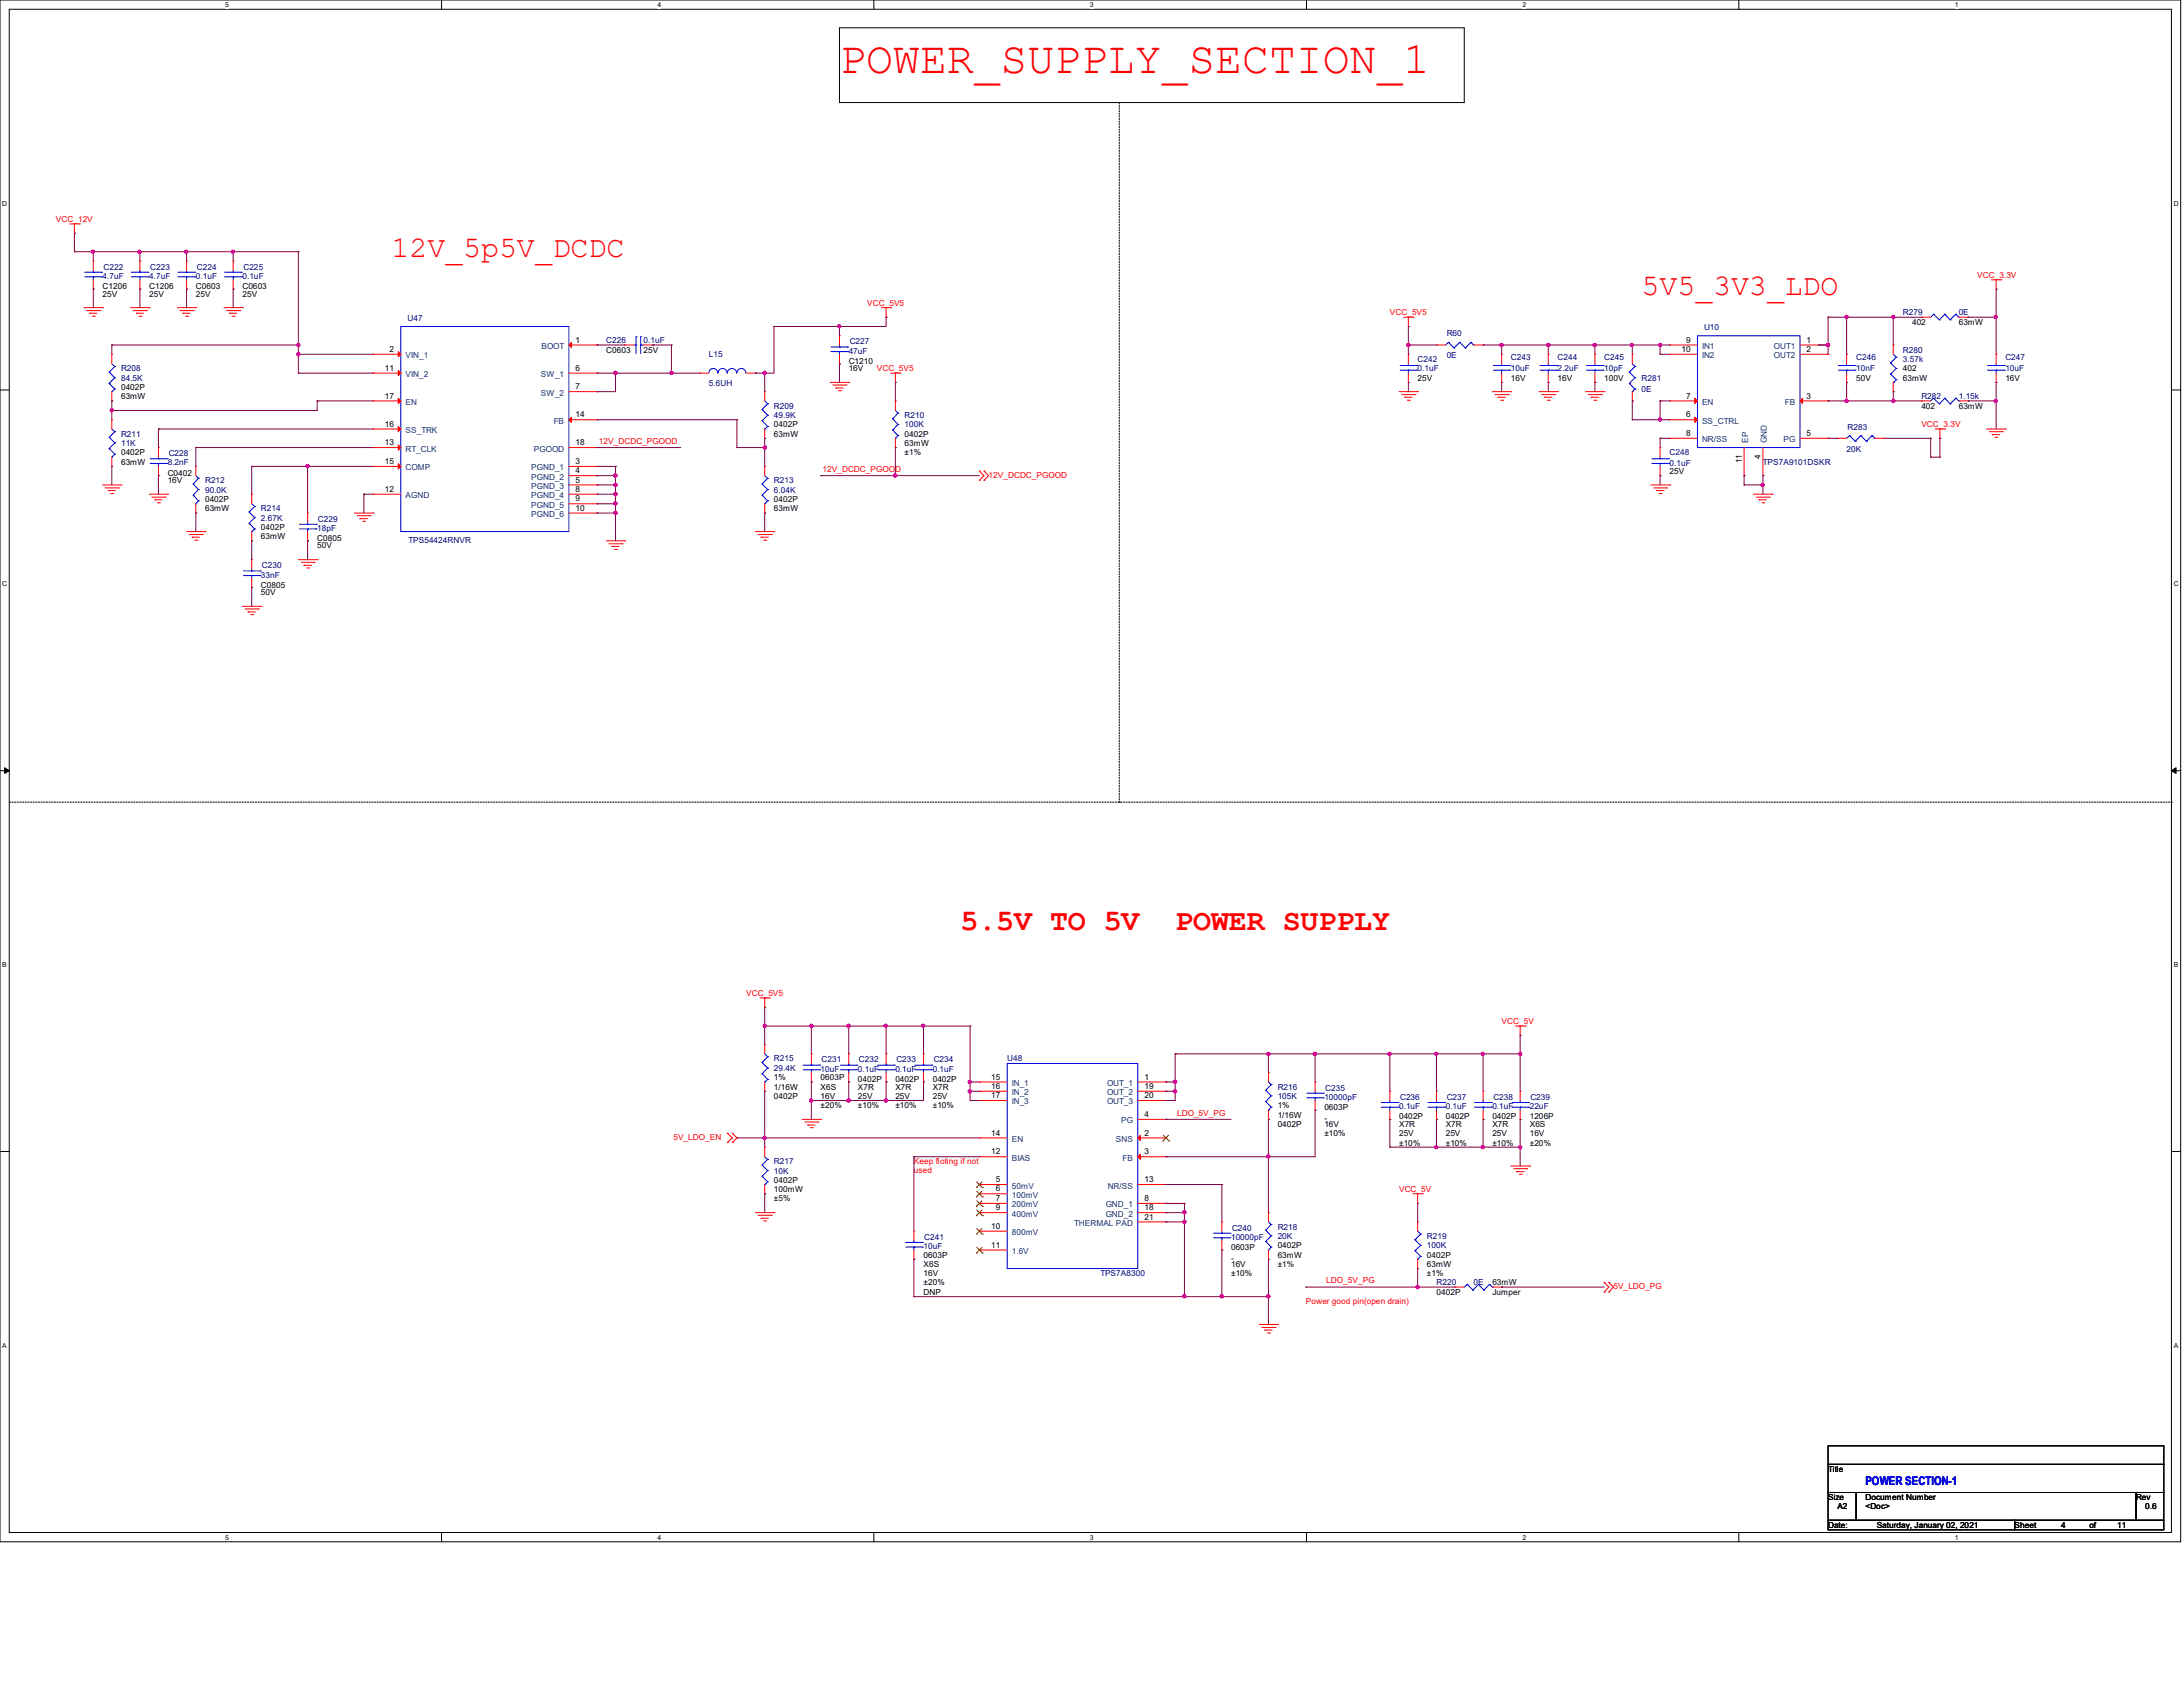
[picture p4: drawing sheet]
<svg xmlns="http://www.w3.org/2000/svg" width="279mm" height="216mm" viewBox="0 0 279 216" stroke-linecap="round" stroke-linejoin="round" font-family="sans-serif">
<defs><g id="words">
<text font-size="5.7" fill="#f00" x="107.4" y="9.4">POWER_SUPPLY_SECTION_1</text>
<g font-size="3.8" fill="#f00">
<text x="50.1" y="32.9">12V_5p5V_DCDC</text>
<text x="210.1" y="37.7">5V5_3V3_LDO</text>
<text x="122.9" y="119">5.5V TO 5V</text>
<text x="150.4" y="119">POWER SUPPLY</text>
</g>
<text font-size="1.5" fill="#00f" x="238.8" y="190">POWER SECTION-1</text>
<g font-size="1.1" fill="#f00">
<text x="7.2" y="28.4">VCC_12V</text>
<text x="253.1" y="35.6">VCC_3.3V</text>
<text x="111" y="39.2">VCC_5V5</text>
<text x="177.9" y="40.3">VCC_5V5</text>
<text x="112.2" y="47.5">VCC_5V5</text>
<text x="76.7" y="56.8">12V_DCDC_PGOOD</text>
<text x="245.9" y="54.7">VCC_3.3V</text>
<text x="105.3" y="60.4">12V_DCDC_PGOOD</text>
<text x="126.5" y="61.1">12V_DCDC_PGOOD</text>
<text x="95.5" y="127.5">VCC_5V5</text>
<text x="192.2" y="131.1">VCC_5V</text>
<text x="150.7" y="142.8">LDO_5V_PG</text>
<text x="86.2" y="145.9">5V_LDO_EN</text>
<text x="117" y="149">Keep floting if not</text>
<text x="117" y="150.1">used</text>
<text x="179.1" y="152.6">VCC_5V</text>
<text x="167.1" y="166.9">Power good pin(open drain)</text>
<text x="169.8" y="164.3">LDO_5V_PG</text>
<text x="206.5" y="165">5V_LDO_PG</text>
</g>
<g font-size="1.1" fill="#000080">
<text x="13.1" y="35.7">4.7uF</text>
<text x="13.3" y="34.5">C222</text>
<text x="19.1" y="35.7">4.7uF</text>
<text x="19.2" y="34.5">C223</text>
<text x="25.1" y="35.7">0.1uF</text>
<text x="25.2" y="34.5">C224</text>
<text x="31" y="35.7">0.1uF</text>
<text x="31.2" y="34.5">C225</text>
<text x="52.2" y="41.1">U47</text>
<text x="243.5" y="40.3">R279</text>
<text x="250.7" y="40.3">0E</text>
<text x="15.5" y="47.5">R208</text>
<text x="77.6" y="43.9">C226</text>
<text x="82.4" y="43.9">0.1uF</text>
<text x="90.7" y="45.7">L15</text>
<text x="108.6" y="45.3">47uF</text>
<text x="108.8" y="44.1">C227</text>
<text x="181.4" y="46.3">C242</text>
<text x="181.4" y="47.5">0.1uF</text>
<text x="185.2" y="43">R60</text>
<text x="185.2" y="45.8">0E</text>
<text x="193.4" y="46.1">C243</text>
<text x="193.4" y="47.5">10uF</text>
<text x="199.3" y="46.1">C244</text>
<text x="199.3" y="47.5">2.2uF</text>
<text x="205.3" y="46.1">C245</text>
<text x="205.3" y="47.5">10pF</text>
<text x="218.1" y="42.3">U10</text>
<text x="237.6" y="46.1">C246</text>
<text x="237.6" y="47.5">10nF</text>
<text x="243.5" y="45.1">R280</text>
<text x="243.5" y="46.3">3.57k</text>
<text x="256.7" y="46.1">C247</text>
<text x="256.7" y="47.5">10uF</text>
<text x="15.5" y="48.7">84.5K</text>
<text x="90.7" y="49.4">5.6UH</text>
<text x="99.1" y="52.3">R209</text>
<text x="99.1" y="53.5">49.9K</text>
<text x="115.8" y="53.5">R210</text>
<text x="210.1" y="48.7">R281</text>
<text x="210.1" y="50.2">0E</text>
<text x="245.9" y="51.1">R282</text>
<text x="250.7" y="51.1">1.15k</text>
<text x="15.5" y="55.9">R211</text>
<text x="15.5" y="57.1">11K</text>
<text x="21.5" y="59.6">8.2nF</text>
<text x="21.6" y="58.4">C228</text>
<text x="115.8" y="54.7">100K</text>
<text x="213.7" y="58.3">C248</text>
<text x="213.7" y="59.7">0.1uF</text>
<text x="225.6" y="59.5">TPS7A9101DSKR</text>
<text x="236.3" y="57.8">20K</text>
<text x="236.5" y="55">R283</text>
<text x="26.2" y="61.8">R212</text>
<text x="26.2" y="63">90.0K</text>
<text x="33.4" y="65.4">R214</text>
<text x="99.1" y="61.8">R213</text>
<text x="99.1" y="63">6.04K</text>
<text x="33.4" y="66.6">2.67K</text>
<text x="40.6" y="67.9">18pF</text>
<text x="40.7" y="66.8">C229</text>
<text x="52.3" y="69.5">TPS54424RNVR</text>
<text x="33.4" y="73.9">33nF</text>
<text x="33.5" y="72.7">C230</text>
<text x="99.1" y="135.8">R215</text>
<text x="99.1" y="137.1">29.4K</text>
<text x="105" y="137.2">10uF</text>
<text x="105.2" y="136">C231</text>
<text x="109.8" y="137.2">0.1uF</text>
<text x="109.9" y="136">C232</text>
<text x="114.6" y="137.2">0.1uF</text>
<text x="114.7" y="136">C233</text>
<text x="119.4" y="137.2">0.1uF</text>
<text x="119.5" y="136">C234</text>
<text x="128.9" y="135.8">U48</text>
<text x="163.5" y="139.4">R216</text>
<text x="163.5" y="140.6">105K</text>
<text x="169.5" y="140.8">10000pF</text>
<text x="169.6" y="139.6">C235</text>
<text x="179.1" y="141.9">0.1uF</text>
<text x="179.2" y="140.8">C236</text>
<text x="185" y="141.9">0.1uF</text>
<text x="185.2" y="140.8">C237</text>
<text x="191" y="141.9">0.1uF</text>
<text x="191.1" y="140.8">C238</text>
<text x="195.8" y="141.9">22uF</text>
<text x="195.9" y="140.8">C239</text>
<text x="99.1" y="149">R217</text>
<text x="99.1" y="150.2">10K</text>
<text x="118.2" y="159.9">10uF</text>
<text x="118.3" y="158.7">C241</text>
<text x="157.6" y="158.7">10000pF</text>
<text x="157.7" y="157.5">C240</text>
<text x="163.5" y="157.4">R218</text>
<text x="163.5" y="158.5">20K</text>
<text x="182.6" y="158.5">R219</text>
<text x="182.6" y="159.7">100K</text>
<text x="140.8" y="163.3">TPS7A8300</text>
<text x="183.9" y="164.5">R220</text>
<text x="188.6" y="164.5">0E</text>
</g>
<g font-size="1.1">
<text x="13.1" y="37">C1206</text>
<text x="13.1" y="38">25V</text>
<text x="19.1" y="37">C1206</text>
<text x="19.1" y="38">25V</text>
<text x="25.1" y="37">C0603</text>
<text x="25.1" y="38">25V</text>
<text x="31" y="37">C0603</text>
<text x="31" y="38">25V</text>
<text x="244.7" y="41.6">402</text>
<text x="250.7" y="41.6">63mW</text>
<text x="49.3" y="47.5">11</text>
<text x="49.9" y="45">2</text>
<text x="73.7" y="43.9">1</text>
<text x="73.7" y="47.5">6</text>
<text x="77.6" y="45.1">C0603</text>
<text x="82.4" y="45.1">25V</text>
<text x="108.6" y="46.6">C1210</text>
<text x="108.6" y="47.5">16V</text>
<text x="215.2" y="45">10</text>
<text x="215.8" y="43.9">9</text>
<text x="231.2" y="43.9">1</text>
<text x="231.2" y="45">2</text>
<text x="243.5" y="47.5">402</text>
<text x="15.5" y="49.9">0402P</text>
<text x="15.5" y="51.1">63mW</text>
<text x="49.3" y="51">17</text>
<text x="73.7" y="49.8">7</text>
<text x="73.7" y="53.4">14</text>
<text x="181.4" y="48.7">25V</text>
<text x="193.4" y="48.7">16V</text>
<text x="199.3" y="48.7">16V</text>
<text x="205.3" y="48.7">100V</text>
<text x="215.8" y="53.4">6</text>
<text x="215.8" y="51">7</text>
<text x="231.2" y="51">3</text>
<text x="237.6" y="48.7">50V</text>
<text x="243.5" y="48.7">63mW</text>
<text x="245.9" y="52.3">402</text>
<text x="250.7" y="52.3">63mW</text>
<text x="256.7" y="48.7">16V</text>
<text x="15.5" y="58.3">0402P</text>
<text x="15.5" y="59.5">63mW</text>
<text x="49.3" y="54.6">16</text>
<text x="49.3" y="57">13</text>
<text x="49.3" y="59.4">15</text>
<text x="73.7" y="57">18</text>
<text x="73.7" y="59.4">3</text>
<text x="99.1" y="54.7">0402P</text>
<text x="99.1" y="55.9">63mW</text>
<text x="115.8" y="58.3">±1%</text>
<text x="115.8" y="57.1">63mW</text>
<text x="115.8" y="55.9">0402P</text>
<text x="215.8" y="55.8">8</text>
<text x="222.9" y="59.3" transform="rotate(-90 222.9 59.3)">11</text>
<text x="225.3" y="58.7" transform="rotate(-90 225.3 58.7)">4</text>
<text x="231.2" y="55.8">5</text>
<text x="21.5" y="60.9">C0402</text>
<text x="21.5" y="61.8">16V</text>
<text x="26.2" y="64.2">0402P</text>
<text x="26.2" y="65.4">63mW</text>
<text x="49.3" y="62.9">12</text>
<text x="73.7" y="60.6">4</text>
<text x="73.7" y="61.8">5</text>
<text x="73.7" y="62.9">8</text>
<text x="73.7" y="64.2">9</text>
<text x="73.7" y="65.4">10</text>
<text x="99.1" y="64.2">0402P</text>
<text x="99.1" y="65.4">63mW</text>
<text x="213.7" y="60.7">25V</text>
<text x="33.4" y="67.8">0402P</text>
<text x="33.4" y="69">63mW</text>
<text x="40.6" y="69.3">C0805</text>
<text x="40.6" y="70.2">50V</text>
<text x="33.4" y="75.2">C0805</text>
<text x="33.4" y="76.2">50V</text>
<text x="99.1" y="138.3">1%</text>
<text x="99.1" y="139.4">1/16W</text>
<text x="99.1" y="140.6">0402P</text>
<text x="105" y="141.8">±20%</text>
<text x="105" y="138.3">0603P</text>
<text x="105" y="140.6">16V</text>
<text x="105" y="139.4">X6S</text>
<text x="109.8" y="138.5">0402P</text>
<text x="109.8" y="140.6">25V</text>
<text x="109.8" y="139.4">X7R</text>
<text x="109.8" y="141.8">±10%</text>
<text x="114.6" y="138.5">0402P</text>
<text x="114.6" y="140.6">25V</text>
<text x="114.6" y="139.4">X7R</text>
<text x="114.6" y="141.8">±10%</text>
<text x="119.4" y="138.5">0402P</text>
<text x="119.4" y="140.6">25V</text>
<text x="119.4" y="139.4">X7R</text>
<text x="119.4" y="141.8">±10%</text>
<text x="126.9" y="138.2">15</text>
<text x="126.9" y="139.4">16</text>
<text x="126.9" y="140.5">17</text>
<text x="146.5" y="138.2">1</text>
<text x="146.5" y="139.4">19</text>
<text x="146.5" y="140.5">20</text>
<text x="146.5" y="143">4</text>
<text x="163.5" y="141.8">1%</text>
<text x="163.5" y="143">1/16W</text>
<text x="169.5" y="142.1">0603P</text>
<text x="169.5" y="143.5">-</text>
<text x="179.1" y="143.3">0402P</text>
<text x="185" y="143.3">0402P</text>
<text x="191" y="143.3">0402P</text>
<text x="195.8" y="143.3">1206P</text>
<text x="126.9" y="147.7">12</text>
<text x="126.9" y="145.3">14</text>
<text x="146.5" y="147.7">3</text>
<text x="146.5" y="145.3">2</text>
<text x="163.5" y="144.2">0402P</text>
<text x="169.5" y="145.4">±10%</text>
<text x="169.5" y="144.2">16V</text>
<text x="179.1" y="145.4">25V</text>
<text x="179.1" y="144.2">X7R</text>
<text x="179.1" y="146.6">±10%</text>
<text x="185" y="145.4">25V</text>
<text x="185" y="144.2">X7R</text>
<text x="185" y="146.6">±10%</text>
<text x="191" y="145.4">25V</text>
<text x="191" y="144.2">X7R</text>
<text x="191" y="146.6">±10%</text>
<text x="195.8" y="145.4">16V</text>
<text x="195.8" y="144.2">X6S</text>
<text x="195.8" y="146.6">±20%</text>
<text x="99.1" y="151.4">0402P</text>
<text x="99.1" y="152.6">100mW</text>
<text x="99.1" y="153.8">±5%</text>
<text x="127.5" y="151.3">5</text>
<text x="127.5" y="152.5">6</text>
<text x="127.5" y="153.7">7</text>
<text x="127.5" y="154.9">9</text>
<text x="146.5" y="153.7">8</text>
<text x="146.5" y="154.9">18</text>
<text x="146.5" y="151.3">13</text>
<text x="118.2" y="161">0603P</text>
<text x="126.9" y="157.3">10</text>
<text x="126.9" y="159.7">11</text>
<text x="146.5" y="156.1">21</text>
<text x="157.6" y="160">0603P</text>
<text x="157.6" y="161.4">-</text>
<text x="163.5" y="159.7">0402P</text>
<text x="163.5" y="161">63mW</text>
<text x="182.6" y="161">0402P</text>
<text x="118.2" y="164.5">±20%</text>
<text x="118.2" y="163.3">16V</text>
<text x="118.2" y="162.1">X6S</text>
<text x="118.2" y="165.7">DNP</text>
<text x="157.6" y="163.3">±10%</text>
<text x="157.6" y="162.1">16V</text>
<text x="163.5" y="162.1">±1%</text>
<text x="182.6" y="163.3">±1%</text>
<text x="182.6" y="162.1">63mW</text>
<text x="183.9" y="165.7">0402P</text>
<text x="191" y="164.5">63mW</text>
<text x="191" y="165.7">Jumper</text>
<text x="234" y="188.4">Title</text>
<text x="234" y="192">Size</text>
<text x="238.8" y="192">Document Number</text>
<text x="273.4" y="192">Rev</text>
<text x="234" y="195.5">Date:</text>
<text x="235.2" y="193.2">A2</text>
<text x="238.8" y="193.2">&lt;Doc&gt;</text>
<text x="240.2" y="195.5">Saturday, January 02, 2021</text>
<text x="257.8" y="195.5">Sheet</text>
<text x="263.8" y="195.5">4</text>
<text x="267.4" y="195.5">of</text>
<text x="271" y="195.5">11</text>
<text x="274.6" y="193.2">0.6</text>
</g>
<g font-size="1.1" fill="#004080">
<text x="51.9" y="45.8">VIN_1</text>
<text x="69.3" y="44.7">BOOT</text>
<text x="217.8" y="44.7">IN1</text>
<text x="217.8" y="45.8">IN2</text>
<text x="227" y="44.7">OUT1</text>
<text x="227" y="45.8">OUT2</text>
<text x="51.9" y="48.3">VIN_2</text>
<text x="51.9" y="51.8">EN</text>
<text x="69.2" y="48.3">SW_1</text>
<text x="69.2" y="50.6">SW_2</text>
<text x="217.8" y="51.8">EN</text>
<text x="228.4" y="51.8">FB</text>
<text x="51.9" y="55.4">SS_TRK</text>
<text x="51.9" y="57.8">RT_CLK</text>
<text x="68.3" y="57.8">PGOOD</text>
<text x="70.9" y="54.2">FB</text>
<text x="217.8" y="54.2">SS_CTRL</text>
<text x="217.8" y="56.6">NR/SS</text>
<text x="223.7" y="56.7" transform="rotate(-90 223.7 56.7)">EP</text>
<text x="226.1" y="56.7" transform="rotate(-90 226.1 56.7)">GND</text>
<text x="228.3" y="56.6">PG</text>
<text x="51.9" y="60.2">COMP</text>
<text x="51.9" y="63.8">AGND</text>
<text x="68" y="60.2">PGND_1</text>
<text x="68" y="61.4">PGND_2</text>
<text x="68" y="62.6">PGND_3</text>
<text x="68" y="63.8">PGND_4</text>
<text x="68" y="65">PGND_5</text>
<text x="68" y="66.2">PGND_6</text>
<text x="129.5" y="139">IN_1</text>
<text x="129.5" y="140.2">IN_2</text>
<text x="129.5" y="141.4">IN_3</text>
<text x="141.7" y="139">OUT_1</text>
<text x="141.7" y="140.2">OUT_2</text>
<text x="141.7" y="141.4">OUT_3</text>
<text x="143.5" y="143.8">PG</text>
<text x="129.5" y="148.5">BIAS</text>
<text x="129.5" y="146.1">EN</text>
<text x="142.8" y="146.1">SNS</text>
<text x="143.7" y="148.5">FB</text>
<text x="129.5" y="152.1">50mV</text>
<text x="129.5" y="153.3">100mV</text>
<text x="129.5" y="154.5">200mV</text>
<text x="129.5" y="155.7">400mV</text>
<text x="141.5" y="154.5">GND_1</text>
<text x="141.5" y="155.7">GND_2</text>
<text x="141.8" y="152.1">NR/SS</text>
<text x="129.5" y="158.1">800mV</text>
<text x="129.5" y="160.5">1.6V</text>
<text x="137.5" y="156.9">THERMAL PAD</text>
</g>
<g font-size=".9">
<text x="28.8" y=".9">5</text>
<text x="84.2" y=".9">4</text>
<text x="139.5" y=".9">3</text>
<text x="194.9" y=".9">2</text>
<text x="250.2" y=".9">1</text>
<text x=".3" y="26.3">D</text>
<text x="278.2" y="26.3">D</text>
<text x=".3" y="75.1">C</text>
<text x="278.2" y="75.1">C</text>
<text x=".3" y="123.8">B</text>
<text x="278.2" y="123.8">B</text>
<text x=".3" y="172.5">A</text>
<text x="278.2" y="172.5">A</text>
<text x="28.8" y="197.1">5</text>
<text x="84.2" y="197.1">4</text>
<text x="139.5" y="197.1">3</text>
<text x="194.9" y="197.1">2</text>
<text x="250.2" y="197.1">1</text>
</g>
</g></defs>
<path d="M0 0h279.1v197.3h-279.1zM1.2 1.2h276.7v194.9h-276.7z" fill="none" stroke="#000" stroke-width=".13"/>
<g fill="#fff">
<path d="M28.8 .1h.5v1h-.5z"/>
<path d="M28.8 196.3h.5v.9h-.5z"/>
</g>
<path d="M56.5 0v1.2M56.5 196.1v1.2" fill="none" stroke="#000" stroke-width=".13"/>
<g fill="#fff">
<path d="M84.2 .1h.4v1h-.4z"/>
<path d="M84.2 196.3h.4v.9h-.4z"/>
</g>
<path d="M111.8 0v1.2M111.8 196.1v1.2" fill="none" stroke="#000" stroke-width=".13"/>
<g fill="#fff">
<path d="M139.5 .1h.5v1h-.5z"/>
<path d="M139.5 196.3h.5v.9h-.5z"/>
</g>
<path d="M167.2 0v1.2M167.2 196.1v1.2" fill="none" stroke="#000" stroke-width=".13"/>
<g fill="#fff">
<path d="M194.9 .1h.4v1h-.4z"/>
<path d="M194.9 196.3h.4v.9h-.4z"/>
</g>
<path d="M222.5 0v1.2M222.5 196.1v1.2" fill="none" stroke="#000" stroke-width=".13"/>
<g fill="#fff">
<path d="M250.2 .1h.5v1h-.5z"/>
<path d="M250.2 196.3h.5v.9h-.5z"/>
<path d="M.3 25.5h.6v1h-.6z"/>
<path d="M278.2 25.5h.6v1h-.6z"/>
<path d="M.3 74.3h.6v.9h-.6z"/>
<path d="M278.2 74.3h.6v.9h-.6z"/>
</g>
<path d="M0 49.9h1.2M277.9 49.9h1.2" fill="none" stroke="#000" stroke-width=".13"/>
<g fill="#fff">
<path d="M.3 123h.5v1h-.5z"/>
<path d="M278.2 123h.6v1h-.6z"/>
</g>
<path d="M0 98.6h1.2M277.9 98.6h1.2" fill="none" stroke="#000" stroke-width=".13"/>
<path d="M.6 98.3l.6 .3-.6 .4zM277.9 98.6l.6-.3v.7z" fill="#000" stroke="#000" stroke-width=".13"/>
<g fill="#fff">
<path d="M.3 171.7h.5v1h-.5z"/>
<path d="M278.2 171.7h.6v1h-.6z"/>
</g>
<path d="M107.4 3.6h80v9.5h-80zM0 147.4h1.2M277.9 147.4h1.2M234 185h42.9v2.4h-42.9zM234 187.4h42.9v3.6h-42.9zM234 191h3.6v3.6h-3.6zM234 194.6h23.9v1.2h-23.9zM237.6 191h35.8v3.6h-35.8zM257.9 194.6h19v1.2h-19zM273.4 191h3.5v3.6h-3.5z" fill="none" stroke="#000" stroke-width=".13"/>
<path d="M143.3 13.1v89.6M1.2 102.7h276.7M143.3 102.7h.1M277.9 102.7h.1" fill="none" stroke="#000" stroke-width=".13" stroke-dasharray=".2 .2"/>
<g fill="none" stroke="#f00" stroke-width=".13">
<path d="M8.9 28.7h1.3M9.5 29.8h.1M9.5 28.7v1.1M10.2 28.7h.1M10.8 39.4h2.3M11.1 39.8h1.7M11.9 33.4h.1M11.9 37h.1M11.9 33.4v1.2M11.9 35.8v1.2M12.8 39.8h.1M13.1 39.4h.1"/>
<path d="M16.7 39.4h2.4M17.1 39.8h1.7M17.9 33.4h.1M17.9 37h.1M17.9 33.4v1.2M17.9 35.8v1.2M18.8 39.8h.1M19.1 39.4h.1M22.7 39.4h2.4M23 39.8h1.7M23.9 33.4h.1M23.9 37h.1"/>
<path d="M23.9 33.4v1.2M23.9 35.8v1.2M24.7 39.8h.1M25.1 39.4h.1M28.7 39.4h2.3M29 39.8h1.7M29.8 33.4h.1M29.8 37h.1M29.8 33.4v1.2M29.8 35.8v1.2M30.7 39.8h.1M31 39.4h.1"/>
<path d="M112.8 39.4h1.2M113.4 39.4v1.2M114 39.4h.1M254.9 35.8h1.2M255.5 37h.1M255.5 35.8v1.2M256.1 35.8h.1M11.5 40.1h.1M11.5 40.1h.9M11.8 40.5h.3M12.1 40.5h.1M14.3 53.7h.1"/>
<path d="M14.3 59.7h.1M14.3 45.3h.1M14.3 51.3h.1M14.3 45.3v1.3M14.3 50.1v1.2M14.3 53.7v1.2M14.3 58.5v1.2M17.4 40.1h.1M17.4 40.1h1M17.8 40.5h.2M18 40.5h.1M20.3 57.3h.1"/>
<path d="M20.3 57.3v1.2M20.3 59.7v1.2M23.4 40.1h.1M23.4 40.1h.9M23.7 40.5h.3M24 40.5h.1M25.1 59.7h.1M25.1 59.7v1.2M29.4 40.1h.1M29.4 40.1h.9M29.7 40.5h.3M30 40.5h.1"/>
<path d="M47.8 45.3h.1M47.8 47.8h.1M47.8 51.3h.1M47.8 54.9h.1M47.8 57.3h.1M47.8 59.7h.1M47.8 47.8h3.5M47.8 54.9h3.5M47.8 45.3h3.5M47.8 51.3h3.5M47.8 57.3h3.5M47.8 59.7h3.5"/>
<path d="M72.8 47.8h3.6M72.8 50.1h3.6M72.8 44.2h3.6M72.8 53.7h3.6M72.8 57.3h3.6M72.8 59.7h3.6M76.4 57.3h.1M76.4 44.2h.1M76.4 47.8h.1M76.4 50.1h.1M76.4 53.7h.1M76.4 59.7h.1"/>
<path d="M80 44.2h.1M80 44.2h1.2M82.4 44.2h1.2M83.6 44.2h.1M89.5 47.8h.1M89.5 47.8h1.2M95.5 47.8h1.2M96.7 47.8h.1M97.9 59.7h.1M97.9 50.1h.1M97.9 56.1h.1M97.9 50.1v1.2"/>
<path d="M97.9 54.9v1.2M97.9 59.7v1.2M106.3 48.9h2.3M106.6 49.3h1.7M107 49.7h.1M107 49.7h.9M107.3 50h.3M107.4 43h.1M107.4 46.6h.1M107.4 43v1.2M107.4 45.3v1.3M107.6 50h.1"/>
<path d="M108.3 49.3h.1M108.6 48.9h.1M113.4 40.6h.1M114 47.8h1.2M114.6 48.9h.1M114.6 51.3h.1M114.6 57.3h.1M114.6 47.8v1.1M114.6 51.3v1.2M114.6 56.1v1.2M115.2 47.8h.1M179.1 50.1h2.3"/>
<path d="M179.4 50.5h1.7M179.7 40.6h1.1M179.8 50.8h.1M179.8 50.8h.9M180.1 51.2h.3M180.3 41.8h.1M180.3 45.3h.1M180.3 48.9h.1M180.3 40.6v1.2M180.3 45.3v1.3M180.3 47.8v1.1M180.4 51.2h.1"/>
<path d="M180.8 40.6h.1M181.1 50.5h.1M181.4 50.1h.1M183.9 44.2h.1M183.9 44.2h1.1M188.6 44.2h1.2M189.8 44.2h.1M191 50.1h2.4M191.3 50.5h1.7M191.7 50.8h.1M191.7 50.8h1M192.1 51.2h.2"/>
<path d="M192.2 45.3h.1M192.2 48.9h.1M192.2 45.3v1.3M192.2 47.8v1.1M192.3 51.2h.1M193 50.5h.1M193.4 50.1h.1M197 50.1h2.3M197.3 50.5h1.7M197.7 50.8h.1M197.7 50.8h.9M198 51.2h.3"/>
<path d="M198.2 45.3h.1M198.2 48.9h.1M198.2 45.3v1.3M198.2 47.8v1.1M198.3 51.2h.1M199 50.5h.1M199.3 50.1h.1M202.9 50.1h2.4M203.3 50.5h1.7M203.7 50.8h.1M203.7 50.8h.9M204 51.2h.3"/>
<path d="M204.1 45.3h.1M204.1 48.9h.1M204.1 45.3v1.3M204.1 47.8v1.1M204.3 51.2h.1M205 50.5h.1M205.3 50.1h.1M208.9 45.3h.1M208.9 51.3h.1M208.9 45.3v1.3M208.9 50.1v1.2M212.5 57.3h.1"/>
<path d="M212.5 57.3v1.2M212.5 59.7v1.2M213.7 53.7h.1M213.7 51.3h.1M213.7 56.1h.1M213.7 44.2h.1M213.7 45.3h.1M213.7 44.2h3.6M213.7 45.3h3.6M213.7 51.3h3.6M213.7 56.1h3.6M213.7 53.7h3.6"/>
<path d="M223.2 57.3v3.6M225.6 57.3v3.6M230.4 44.2h3.6M230.4 45.3h3.6M230.4 51.3h3.6M230.4 56.1h3.6M234 44.2h.1M234 45.3h.1M234 51.3h.1M234 56.1h.1M235.2 56.1h.1M235.2 56.1h1.1"/>
<path d="M236.3 45.3h.1M236.3 48.9h.1M236.3 45.3v1.3M236.3 47.8v1.1M239.9 56.1h1.2M241.1 56.1h.1M242.3 44.2h.1M242.3 50.1h.1M242.3 44.2v1.1M242.3 48.9v1.2M245.9 40.6h.1M245.9 51.3h.1"/>
<path d="M245.9 40.6h1.2M245.9 51.3h1.2M247.7 54.9h1.2M248.3 56.1h.1M248.3 54.9v1.2M248.9 54.9h.1M250.7 40.6h1.2M250.7 51.3h1.2M251.9 40.6h.1M251.9 51.3h.1M254.3 54.9h2.4M254.6 55.2h1.7"/>
<path d="M255 55.6h.1M255 55.6h.9M255.4 56h.2M255.5 45.3h.1M255.5 48.9h.1M255.5 45.3v1.3M255.5 47.8v1.1M255.6 56h.1M256.3 55.2h.1M256.7 54.9h.1M13.1 62.1h2.4M13.5 62.4h1.7"/>
<path d="M13.8 62.8h.1M13.8 62.8h1M14.2 63.2h.2M14.4 63.2h.1M15.2 62.4h.1M15.5 62.1h.1M19.1 63.2h2.4M19.4 63.6h1.7M19.8 64h.1M19.8 64h.9M20.2 64.3h.2M20.3 60.9h.1"/>
<path d="M20.4 64.3h.1M21.1 63.6h.1M21.5 63.2h.1M23.9 68h2.3M24.2 68.4h1.7M24.6 68.7h.1M24.6 68.7h.9M24.9 69.1h.3M25.1 65.7h.1M25.1 64.5v1.2M25.2 69.1h.1M25.9 68.4h.1"/>
<path d="M26.2 68h.1M31 77.6h2.4M31.4 77.9h1.7M31.7 78.3h.1M31.7 78.3h1M32.1 78.7h.2M32.2 71.6h.1M32.2 75.2h.1M32.2 63.2h.1M32.2 69.2h.1M32.2 63.2v1.3M32.2 68v1.2"/>
<path d="M32.2 71.6v1.2M32.2 74v1.2M32.3 78.7h.1M33.1 77.9h.1M33.4 77.6h.1M38.2 71.6h2.4M38.6 72h1.6M38.9 72.3h.1M38.9 72.3h1M39.3 72.7h.2M39.4 65.7h.1M39.4 69.2h.1"/>
<path d="M39.4 65.7v1.1M39.4 68v1.2M39.5 72.7h.1M40.2 72h.1M40.6 71.6h.1M45.3 65.7h2.5M45.7 66h1.7M46.1 66.4h.1M46.1 66.4h.9M46.4 66.7h.3M46.7 66.7h.1M47.4 66h.1"/>
<path d="M47.8 65.7h.1M47.8 63.2h.1M47.8 63.2h3.5M72.8 62.1h3.6M72.8 63.2h3.6M72.8 65.7h3.6M72.8 60.9h3.6M72.8 64.5h3.6M76.4 60.9h.1M76.4 62.1h.1M76.4 63.2h.1M76.4 64.5h.1"/>
<path d="M76.4 65.7h.1M77.6 69.2h2.4M77.9 69.6h1.7M78.3 69.9h.1M78.3 69.9h.9M78.7 70.3h.2M78.9 70.3h.1M79.6 69.6h.1M80 69.2h.1M96.7 68h2.4M97 68.4h1.7M97.4 68.7h.1"/>
<path d="M97.4 68.7h.9M97.7 69.1h.3M97.9 65.7h.1M97.9 64.5v1.2M98 69.1h.1M98.7 68.4h.1M99.1 68h.1M125.3 60.3h.1M125.3 61.5h.1M125.3 60.3l.6 .6-.6 .6M125.9 60.3h.1M125.9 61.5h.1"/>
<path d="M125.9 60.3l.6 .6-.6 .6M211.3 62.1h2.4M211.7 62.4h1.6M212 62.8h.1M212 62.8h1M212.4 63.2h.2M212.5 60.9h.1M212.6 63.2h.1M213.3 62.4h.1M213.7 62.1h.1M223.2 60.9h.1M224.4 63.2h2.4"/>
<path d="M224.8 63.6h1.6M225.1 64h.1M225.1 64h1M225.5 64.3h.2M225.6 60.9h.1M225.7 64.3h.1M226.4 63.6h.1M226.8 63.2h.1M97.3 127.7h1.2M97.9 128.9h.1M97.9 133.7h.1M97.9 139.7h.1"/>
<path d="M97.9 127.7v1.2M97.9 133.7v1.2M97.9 138.5v1.2M98.5 127.7h.1M103.8 134.9h.1M103.8 138.5h.1M103.8 134.9v1.2M103.8 137.3v1.2M108.6 134.9h.1M108.6 138.5h.1M108.6 134.9v1.2M108.6 137.3v1.2"/>
<path d="M113.4 134.9h.1M113.4 138.5h.1M113.4 134.9v1.2M113.4 137.3v1.2M118.2 134.9h.1M118.2 138.5h.1M118.2 134.9v1.2M118.2 137.3v1.2M125.3 138.5h.1M125.3 139.7h.1M125.3 138.5h3.6M125.3 139.7h3.6"/>
<path d="M145.6 138.5h3.6M145.6 139.7h3.6M149.2 138.5h.1M149.2 139.7h.1M162.3 137.3h.1M162.3 137.3v1.2M168.3 138.5h.1M168.3 138.5v1.2M177.9 139.7h.1M177.9 139.7v1.1M183.9 139.7h.1M183.9 139.7v1.1"/>
<path d="M189.8 139.7h.1M189.8 139.7v1.1M194 131.3h1.2M194.6 132.5h.1M194.6 139.7h.1M194.6 131.3v1.2M194.6 139.7v1.1M195.2 131.3h.1M93.1 146.2h.1M93.1 145h.1M93.1 145l.6 .6-.6 .6M93.7 145h.1"/>
<path d="M93.7 146.2h.1M93.7 145l.6 .6-.6 .6M96.7 155.2h2.4M97 155.5h1.7M97.4 155.9h.1M97.4 155.9h.9M97.7 156.3h.3M97.9 146.8h.1M97.9 152.8h.1M97.9 146.8v1.2M97.9 151.6v1.2M98 156.3h.1"/>
<path d="M98.7 155.5h.1M99.1 155.2h.1M102.7 143.3h2.3M103 143.6h1.7M103.4 144h.1M103.4 144h.9M103.7 144.3h.3M104 144.3h.1M104.7 143.6h.1M105 143.3h.1M117 157.6h.1M117 157.6v1.1"/>
<path d="M117 160v1.2M125.3 140.8h.1M125.3 151.6h.1M125.3 152.8h.1M125.3 154h.1M125.3 155.2h.1M125.3 157.6h.1M125.3 160h.1M125.3 148h.1M125.3 145.6h.1M125.3 152.8h3.6M125.3 155.2h3.6"/>
<path d="M125.3 140.8h3.6M125.3 151.6h3.6M125.3 154h3.6M125.3 157.6h3.6M125.3 160h3.6M125.3 148h3.6M125.3 145.6h3.6M145.6 143.3h3.6M145.6 155.2h3.6M145.6 140.8h3.6M145.6 151.6h3.6M145.6 154h3.6"/>
<path d="M145.6 148h3.6M145.6 145.6h3.6M145.6 156.4h3.6M149.2 154h.1M149.2 155.2h.1M149.2 140.8h.1M149.2 143.3h.1M149.2 148h.1M149.2 145.6h.1M149.2 151.6h.1M149.2 156.4h.1M156.4 156.4h.1"/>
<path d="M156.4 160h.1M156.4 156.4v1.2M156.4 158.7v1.3M162.3 143.3h.1M162.3 155.2h.1M162.3 142.1v1.2M162.3 155.2v1.2M162.3 160v1.2M168.3 142.1h.1M168.3 140.8v1.3M177.9 143.3h.1M177.9 142.1v1.2"/>
<path d="M180.8 152.8h1.2M181.4 154h.1M181.4 156.4h.1M181.4 152.8v1.2M181.4 156.4v1.2M182 152.8h.1M183.9 143.3h.1M183.9 142.1v1.2M189.8 143.3h.1M189.8 142.1v1.2M193.4 149.2h2.4M193.8 149.6h1.6"/>
<path d="M194.1 149.9h.1M194.1 149.9h1M194.5 150.3h.2M194.6 143.3h.1M194.6 142.1v1.2M194.7 150.3h.1M195.4 149.6h.1M195.8 149.2h.1M117 161.2h.1M161.2 169.5h2.3M161.5 169.9h1.7M161.9 170.2h.1"/>
<path d="M161.9 170.2h.9M162.2 170.6h.3M162.3 161.2h.1M162.5 170.6h.1M163.2 169.9h.1M163.5 169.5h.1M181.4 162.3h.1M181.4 161.2v1.1M186.2 164.7h.1M186.2 164.7h1.2M191 164.7h1.2M192.2 164.7h.1"/>
<path d="M205.3 164.1h.1M205.3 165.4h.1M205.3 164.1l.6 .6-.6 .7M205.9 164.1h.1M205.9 165.4h.1M205.9 164.1l.6 .6-.6 .7"/>
</g>
<g fill="none" stroke="#00f" stroke-width=".13">
<path d="M10.8 35.4h2.2M10.8 34.8h2.2M11.9 34.8h.1M11.9 35.4h.1M11.9 34.6v.2M11.9 35.4v.4M13 35.4h.1M13 34.8h.1M16.8 35.4h2.2M16.8 34.8h2.2M17.9 34.8h.1M17.9 35.4h.1"/>
<path d="M17.9 34.6v.2M17.9 35.4v.4M19 35.4h.1M19 34.8h.1M22.8 35.4h2.1M22.8 34.8h2.1M23.9 34.8h.1M23.9 35.4h.1M23.9 34.6v.2M23.9 35.4v.4M24.9 35.4h.1M24.9 34.8h.1"/>
<path d="M28.7 35.4h2.2M28.7 34.8h2.2M29.8 34.8h.1M29.8 35.4h.1M29.8 34.6v.2M29.8 35.4v.4M30.9 35.4h.1M30.9 34.8h.1M14 57.4h.1M14 56h.1M14 49.1h.1M14 47.6h.1"/>
<path d="M14 57.4l.7 .7M14 56l.7 .7M14 49.1l.7 .7M14 47.6l.7 .7M14.3 58.5h.1M14.3 50.1h.1M14.3 54.9l.4 .3M14.3 46.6l.4 .3M14.7 58.1h.1M14.7 56.7h.1M14.7 55.2h.1M14.7 49.8h.1"/>
<path d="M14.7 48.3h.1M14.7 46.9h.1M14.7 58.1l-.4 .4M14.7 56.7l-.7 .7M14.7 55.2l-.7 .8M14.7 49.8l-.4 .3M14.7 48.3l-.7 .8M14.7 46.9l-.7 .7M19.2 59.3h2.2M19.2 58.7h2.2M20.3 58.7h.1M20.3 59.3h.1"/>
<path d="M20.3 58.5v.2M20.3 59.3v.4M21.4 59.3h.1M21.4 58.7h.1M51.3 41.8h21.5v26.2h-21.5zM81.2 44.2h.2M81.4 44.2h.1M81.4 43.1h.1M81.4 43.1v2.2M82 43.1h.1M82 44.2h.1M82 44.2h.4"/>
<path d="M82 43.1v2.2M91.9 47.7a.57 .57 0 0 0-.6-.5 .57 .57 0 0 0-.6 .6M93 47.7a.57 .57 0 0 0-.5-.5 .57 .57 0 0 0-.6 .6M94.3 47.7a.59 .59 0 0 0-.6-.5 .59 .59 0 0 0-.6 .6M95.5 47.7a.57 .57 0 0 0-.6-.5 .57 .57 0 0 0-.6 .6M97.5 53.8h.1M97.5 52.4h.1M97.5 53.8l.8 .8M97.5 52.4l.8 .7M97.9 54.9h.1M97.9 51.3l.4 .4M98.3 54.6h.1"/>
<path d="M98.3 53.1h.1M98.3 51.7h.1M98.3 54.6l-.4 .3M98.3 53.1l-.8 .7M98.3 51.7l-.8 .7M106.3 45h2.2M106.3 44.4h2.2M107.4 44.4h.1M107.4 45h.1M107.4 44.2v.2M107.4 45v.3M108.5 45h.1"/>
<path d="M108.5 44.4h.1M114.3 55h.1M114.3 53.6h.1M114.3 55l.6 .8M114.3 53.6l.6 .7M114.6 56.1h.1M114.6 52.5l.3 .4M114.9 55.8h.1M114.9 54.3h.1M114.9 52.9h.1M114.9 55.8l-.3 .3M114.9 54.3l-.6 .7"/>
<path d="M114.9 52.9l-.6 .7M179.2 47.4h2.1M179.2 46.8h2.1M180.3 46.8h.1M180.3 47.4h.1M180.3 46.6v.2M180.3 47.4v.4M181.3 47.4h.1M181.3 46.8h.1M185.4 43.8h.1M185.4 43.8l-.4 .4M185.4 43.8l.7 .7"/>
<path d="M186.1 44.5h.1M186.8 43.8h.1M186.8 43.8l-.7 .7M186.8 43.8l.7 .7M187.5 44.5h.1M188.3 43.8h.1M188.3 43.8l-.8 .7M188.3 43.8l.3 .4M188.6 44.2h.1M191.1 47.4h2.2M191.1 46.8h2.2M192.2 46.8h.1"/>
<path d="M192.2 47.4h.1M192.2 46.6v.2M192.2 47.4v.4M193.3 47.4h.1M193.3 46.8h.1M197.1 47.4h2.1M197.1 46.8h2.1M198.2 46.8h.1M198.2 47.4h.1M198.2 46.6v.2M198.2 47.4v.4M199.2 47.4h.1"/>
<path d="M199.2 46.8h.1M203.1 47.4h2.1M203.1 46.8h2.1M204.1 46.8h.1M204.1 47.4h.1M204.1 46.6v.2M204.1 47.4v.4M205.2 47.4h.1M205.2 46.8h.1M208.5 47.6h.1M208.5 49.1h.1M208.5 47.6l.8 .7"/>
<path d="M208.5 49.1l.8 .7M208.9 50.1h.1M208.9 46.6l.4 .3M209.3 46.9h.1M209.3 48.3h.1M209.3 49.8h.1M209.3 46.9l-.8 .7M209.3 48.3l-.8 .8M209.3 49.8l-.4 .3M211.4 59.3h2.2M211.4 58.7h2.2M212.5 58.7h.1"/>
<path d="M212.5 59.3h.1M212.5 58.5v.2M212.5 59.3v.4M213.6 59.3h.1M213.6 58.7h.1M217.3 43h13.1v14.3h-13.1zM235.3 47.4h2.1M235.3 46.8h2.1M236.3 46.8h.1M236.3 47.4h.1M236.3 46.6v.2M236.3 47.4v.4"/>
<path d="M236.7 55.8h.1M236.7 55.8l-.4 .3M236.7 55.8l.7 .7M237.4 47.4h.1M237.4 46.8h.1M237.4 56.5h.1M238.2 55.8h.1M238.2 55.8l-.8 .7M238.2 55.8l.7 .7M238.9 56.5h.1M239.6 55.8h.1M239.6 55.8l-.7 .7"/>
<path d="M239.6 55.8l.3 .3M239.9 56.1h.1M242 46.4h.1M242 47.9h.1M242 46.4l.7 .8M242 47.9l.7 .7M242.3 48.9h.1M242.3 45.3l.4 .4M242.7 45.7h.1M242.7 47.2h.1M242.7 48.6h.1M242.7 45.7l-.7 .7"/>
<path d="M242.7 47.2l-.7 .7M242.7 48.6l-.4 .3M247.5 40.2h.1M247.5 51h.1M247.5 40.2l-.4 .4M247.5 40.2l.7 .7M247.5 51l-.4 .3M247.5 51l.7 .7M248.2 40.9h.1M248.2 51.7h.1M248.9 40.2h.1M248.9 51h.1"/>
<path d="M248.9 40.2l-.7 .7M248.9 40.2l.7 .7M248.9 51l-.7 .7M248.9 51l.7 .7M249.6 40.9h.1M249.6 51.7h.1M250.3 40.2h.1M250.3 51h.1M250.3 40.2l-.7 .7M250.3 40.2l.4 .4M250.3 51l-.7 .7M250.3 51l.4 .3"/>
<path d="M250.7 40.6h.1M250.7 51.3h.1M254.4 47.4h2.1M254.4 46.8h2.1M255.5 46.8h.1M255.5 47.4h.1M255.5 46.6v.2M255.5 47.4v.4M256.5 47.4h.1M256.5 46.8h.1M24.7 63.4h.1M24.7 61.9h.1"/>
<path d="M24.7 63.4l.7 .7M24.7 61.9l.7 .8M25.1 64.5h.1M25.1 60.9l.3 .3M25.4 64.1h.1M25.4 62.7h.1M25.4 61.2h.1M25.4 64.1l-.3 .4M25.4 62.7l-.7 .7M25.4 61.2l-.7 .7M31.2 73.7h2.1M31.2 73.1h2.1"/>
<path d="M31.9 67h.1M31.9 65.5h.1M31.9 67l.7 .7M31.9 65.5l.7 .8M32.2 73.1h.1M32.2 73.7h.1M32.2 68h.1M32.2 72.8v.3M32.2 73.7v.3M32.2 64.5l.4 .3M32.6 67.7h.1M32.6 66.3h.1"/>
<path d="M32.6 64.8h.1M32.6 67.7l-.4 .3M32.6 66.3l-.7 .7M32.6 64.8l-.7 .7M33.3 73.7h.1M33.3 73.1h.1M38.3 67.7h2.2M38.3 67.1h2.2M39.4 67.1h.1M39.4 67.7h.1M39.4 66.8v.3M39.4 67.7v.3"/>
<path d="M40.5 67.7h.1M40.5 67.1h.1M97.5 63.4h.1M97.5 61.9h.1M97.5 63.4l.8 .7M97.5 61.9l.8 .8M97.9 64.5h.1M97.9 60.9l.4 .3M98.3 64.1h.1M98.3 62.7h.1M98.3 61.2h.1M98.3 64.1l-.4 .4"/>
<path d="M98.3 62.7l-.8 .7M98.3 61.2l-.8 .7M97.5 136h.1M97.5 137.4h.1M97.5 136l.8 .7M97.5 137.4l.8 .7M97.9 138.5h.1M97.9 134.9l.4 .4M98.3 135.3h.1M98.3 136.7h.1M98.3 138.1h.1M98.3 135.3l-.8 .7"/>
<path d="M98.3 136.7l-.8 .7M98.3 138.1l-.4 .4M102.8 136.9h2.1M102.8 136.3h2.1M103.8 136.3h.1M103.8 136.9h.1M103.8 136.1v.2M103.8 136.9v.4M104.9 136.9h.1M104.9 136.3h.1M107.6 136.9h2.1M107.6 136.3h2.1"/>
<path d="M108.6 136.3h.1M108.6 136.9h.1M108.6 136.1v.2M108.6 136.9v.4M109.7 136.9h.1M109.7 136.3h.1M112.3 136.9h2.2M112.3 136.3h2.2M113.4 136.3h.1M113.4 136.9h.1M113.4 136.1v.2M113.4 136.9v.4"/>
<path d="M114.5 136.9h.1M114.5 136.3h.1M117.1 136.9h2.2M117.1 136.3h2.2M118.2 136.3h.1M118.2 136.9h.1M118.2 136.1v.2M118.2 136.9v.4M119.3 136.9h.1M119.3 136.3h.1M128.9 136.1h16.7v26.2h-16.7zM162 139.5h.1"/>
<path d="M162 139.5l.7 .8M162.3 138.5l.4 .3M162.7 138.8h.1M162.7 138.8l-.7 .7M167.3 139.9h2.1M168.3 139.9h.1M168.3 139.7v.2M169.4 139.9h.1M97.5 150.5h.1M97.5 149.1h.1M97.5 150.5l.8 .8M97.5 149.1l.8 .7"/>
<path d="M97.9 151.6h.1M97.9 148l.4 .4M98.3 151.3h.1M98.3 149.8h.1M98.3 148.4h.1M98.3 151.3l-.4 .3M98.3 149.8l-.8 .7M98.3 148.4l-.8 .7M115.9 159.6h2.2M115.9 159h2.2M117 159h.1M117 159.6h.1"/>
<path d="M117 158.7v.3M117 159.6v.4M118.1 159.6h.1M118.1 159h.1M155.3 158.4h2.1M155.3 157.8h2.1M156.4 157.8h.1M156.4 158.4h.1M156.4 157.6v.2M156.4 158.4v.3M157.4 158.4h.1M157.4 157.8h.1"/>
<path d="M162 141h.1M162 158.9h.1M162 157.4h.1M162 141l.7 .7M162 158.9l.7 .7M162 157.4l.7 .8M162.3 142.1h.1M162.3 160h.1M162.3 156.4l.4 .3M162.7 140.3h.1M162.7 141.7h.1M162.7 159.6h.1"/>
<path d="M162.7 158.2h.1M162.7 156.7h.1M162.7 140.3l-.7 .7M162.7 141.7l-.4 .4M162.7 159.6l-.4 .4M162.7 158.2l-.7 .7M162.7 156.7l-.7 .7M167.3 140.5h2.1M168.3 140.5h.1M168.3 140.5v.3M169.4 140.5h.1M176.8 141.7h2.1"/>
<path d="M176.8 141.1h2.1M177.9 141.1h.1M177.9 141.7h.1M177.9 140.8v.3M177.9 141.7v.4M178.9 141.7h.1M178.9 141.1h.1M181.1 158.7h.1M181.1 158.7l.7 .7M181.4 157.6l.4 .3M181.8 159.4h.1M181.8 157.9h.1"/>
<path d="M181.8 159.4l-.7 .7M181.8 157.9l-.7 .8M182.8 141.7h2.1M182.8 141.1h2.1M183.9 141.1h.1M183.9 141.7h.1M183.9 140.8v.3M183.9 141.7v.4M184.9 141.7h.1M184.9 141.1h.1M188.7 141.7h2.2M188.7 141.1h2.2"/>
<path d="M189.8 141.1h.1M189.8 141.7h.1M189.8 140.8v.3M189.8 141.7v.4M190.9 141.7h.1M190.9 141.1h.1M193.5 141.7h2.2M193.5 141.1h2.2M194.6 141.1h.1M194.6 141.7h.1M194.6 140.8v.3M194.6 141.7v.4"/>
<path d="M195.7 141.7h.1M195.7 141.1h.1M181.1 160.1h.1M181.1 160.1l.7 .7M181.4 161.2h.1M181.8 160.8h.1M181.8 160.8l-.4 .4M187.8 164.4h.1M187.8 164.4l.7 .7M187.8 164.4l-.4 .3M188.5 165.1h.1M189.2 164.4h.1"/>
<path d="M189.2 164.4l.7 .7M189.2 164.4l-.7 .7M189.9 165.1h.1M190.6 164.4h.1M190.6 164.4l.4 .3M190.6 164.4l-.7 .7M191 164.7h.1"/>
</g>
<g fill="#f00" stroke="#f00" stroke-width=".13">
<path d="M230.4 51.3l.3-.3v.6z"/>
<path d="M216.9 53.4l.4 .3-.4 .4z"/>
<path d="M216.9 51l.4 .3-.4 .3z"/>
<path d="M51 45l.3 .3-.3 .4z"/>
<path d="M51 47.4l.3 .4-.3 .3z"/>
<path d="M51 51l.3 .3-.3 .3z"/>
<path d="M51 54.6l.3 .3-.3 .3z"/>
<path d="M51 56.9l.3 .4-.3 .3z"/>
<path d="M51 59.4l.3 .3-.3 .3z"/>
<path d="M73.2 43.8v.7l-.4-.3z"/>
<path d="M73.2 53.4v.7l-.4-.4z"/>
<path d="M146 147.7v.7l-.4-.4z"/>
<path d="M146 145.3v.7l-.4-.4z"/>
</g>
<g fill="none" stroke="#804000" stroke-width=".13">
<path d="M125 152h.1M125 153.2h.1M125 154.4h.1M125 155.6h.1M125 157.9h.1M125 151.3l.7 .7M125 152.4l.7 .8M125 153.7l.7 .7M125 154.9l.7 .7M125 157.2l.7 .7M125 159.6l.7 .8M125.7 151.3l-.7 .7"/>
<path d="M125.7 152.4l-.7 .8M125.7 153.7l-.7 .7M125.7 154.9l-.7 .7M125.7 157.2l-.7 .7M125.7 159.6l-.7 .8M125.7 152h.1M125.7 153.2h.1M125.7 154.4h.1M125.7 155.6h.1M125.7 157.9h.1M148.8 146h.1M148.9 145.3l.7 .7"/>
<path d="M149.6 145.3l-.8 .7M149.6 146h.1M125 160.4h.1M125.7 160.4h.1"/>
</g>
<g fill="none" stroke="#800040" stroke-width=".13">
<path d="M9.5 29.8h.1M9.5 32.2h.1M9.5 29.8v2.4M9.5 32.2h28.7M11.9 32.2h.1M11.9 37h.1M11.9 32.2v1.2M11.9 37v2.4M17.9 32.2h.1M17.9 37h.1M17.9 32.2v1.2M17.9 37v2.4"/>
<path d="M23.9 32.2h.1M23.9 37h.1M23.9 32.2v1.2M23.9 37v2.4M29.8 32.2h.1M29.8 37h.1M29.8 32.2v1.2M29.8 37v2.4M38.2 32.2h.1M38.2 32.2v15.6M255.5 37h.1M255.5 37v8.3"/>
<path d="M14.3 44.2h.1M14.3 51.3h.1M14.3 52.5h.1M14.3 59.7h.1M14.3 44.2v1.1M14.3 51.3v2.4M14.3 59.7v2.4M14.3 44.2h23.9M20.3 54.9h.1M20.3 54.9h27.5M20.3 54.9v2.4M25.1 57.3h.1"/>
<path d="M25.1 57.3v2.4M25.1 57.3h22.7M32.2 59.7h.1M32.2 59.7h15.6M32.2 59.7v3.5M38.2 44.2h.1M38.2 45.3h.1M38.2 47.8h.1M38.2 45.3h9.6M38.2 47.8h9.6M39.4 59.7h.1M39.4 59.7v6"/>
<path d="M40.6 51.3h.1M40.6 51.3h7.2M40.6 51.3v1.2h-26.3M76.4 44.2h.1M76.4 47.8h.1M76.4 50.1h.1M76.4 53.7h.1M76.4 57.3h.1M76.4 59.7h.1M76.4 44.2h3.6M76.4 47.8h13.1M76.4 53.7h17.9"/>
<path d="M76.4 57.3h10.7M76.4 59.7h2.4M78.8 47.8h.1M78.8 59.7h.1M78.8 47.8v2.3h-2.4M78.8 59.7v9.5M83.6 44.2h.1M83.6 44.2h2.3M85.9 44.2h.1M85.9 47.8h.1M85.9 44.2v3.6M94.3 53.7h.1"/>
<path d="M94.3 57.3h.1M94.3 53.7v3.6M94.3 57.3h3.6M96.7 47.8h.1M97.9 47.8h.1M97.9 56.1h.1M97.9 57.3h.1M97.9 47.8v2.3M97.9 56.1v3.6M99.1 41.8h.1M99.1 41.8v6h-2.4M107.4 41.8h.1"/>
<path d="M107.4 46.6h.1M107.4 41.8v1.2M107.4 46.6v2.3M113.4 40.6h.1M113.4 40.6v1.2h-14.3M114.6 48.9h.1M114.6 57.3h.1M114.6 48.9v2.4M114.6 57.3v3.6M180.3 41.8h.1M180.3 44.2h.1M180.3 48.9h.1"/>
<path d="M180.3 44.2h3.6M180.3 41.8v3.5M180.3 48.9v1.2M189.8 44.2h.1M189.8 44.2h23.9M192.2 44.2h.1M192.2 48.9h.1M192.2 44.2v1.1M192.2 48.9v1.2M198.2 44.2h.1M198.2 48.9h.1M198.2 44.2v1.1"/>
<path d="M198.2 48.9v1.2M204.1 44.2h.1M204.1 48.9h.1M204.1 44.2v1.1M204.1 48.9v1.2M208.9 44.2h.1M208.9 51.3h.1M208.9 53.7h.1M208.9 53.7h4.8M208.9 44.2v1.1M208.9 51.3v2.4M212.5 44.2h.1"/>
<path d="M212.5 45.3h.1M212.5 51.3h.1M212.5 53.7h.1M212.5 56.1h.1M212.5 45.3h1.2M212.5 51.3h1.2M212.5 44.2v1.1M212.5 51.3v2.4M212.5 56.1v1.2M212.5 56.1h1.2M232.8 44.2h.1M232.8 44.2h1.2"/>
<path d="M234 40.6h.1M234 44.2h.1M234 51.3h.1M234 56.1h.1M234 51.3h11.9M234 40.6v4.7M234 40.6h11.9M234 56.1h1.2M236.3 40.6h.1M236.3 48.9h.1M236.3 51.3h.1M236.3 40.6v4.7"/>
<path d="M236.3 48.9v2.4M241.1 56.1h6M242.3 40.6h.1M242.3 50.1h.1M242.3 51.3h.1M242.3 40.6v3.6M242.3 50.1v1.2M247.1 56.1h.1M247.1 58.5h.1M247.1 56.1v2.4M247.1 58.5h1.2M248.3 58.5h.1"/>
<path d="M248.3 56.1h.1M248.3 56.1v2.4M251.9 40.6h.1M251.9 51.3h.1M251.9 51.3h3.6M251.9 40.6h3.6M255.5 40.6h.1M255.5 48.9h.1M255.5 51.3h.1M255.5 48.9v6M20.3 60.9h.1M20.3 60.9v2.3"/>
<path d="M25.1 65.7h.1M25.1 65.7v2.3M32.2 69.2h.1M32.2 75.2h.1M32.2 69.2v2.4M32.2 75.2v2.4M39.4 69.2h.1M39.4 69.2v2.4M46.6 63.2h.1M46.6 63.2v2.5M46.6 63.2h1.2M76.4 60.9h.1"/>
<path d="M76.4 62.1h.1M76.4 63.2h.1M76.4 64.5h.1M76.4 65.7h.1M76.4 60.9h2.4M76.4 62.1h2.4M76.4 63.2h2.4M76.4 64.5h2.4M76.4 65.7h2.4M78.8 60.9h.1M78.8 62.1h.1M78.8 63.2h.1"/>
<path d="M78.8 64.5h.1M78.8 65.7h.1M97.9 65.7h.1M97.9 65.7v2.3M105 60.9h.1M105 60.9h20.3M114.6 60.9h.1M212.5 60.9h.1M212.5 60.9v1.2M223.2 60.9h.1M223.2 62.1h.1M223.2 62.1h2.4"/>
<path d="M223.2 60.9v1.2M225.6 60.9h.1M225.6 62.1h.1M225.6 60.9v2.3M97.9 128.9h.1M97.9 131.3h.1M97.9 139.7h.1M97.9 128.9v4.8M97.9 139.7v7.1M97.9 131.3h26.3M103.8 131.3h.1M103.8 138.5h.1"/>
<path d="M103.8 131.3v3.6M103.8 138.5v4.8M108.6 131.3h.1M108.6 138.5h.1M108.6 131.3v3.6M108.6 138.5v2.3M113.4 131.3h.1M113.4 138.5h.1M113.4 131.3v3.6M113.4 138.5v2.3M118.2 131.3h.1M118.2 138.5h.1"/>
<path d="M118.2 131.3v3.6M118.2 138.5v2.3h-14.4M124.2 131.3h.1M124.2 138.5h.1M124.2 139.7h.1M124.2 131.3v9.5M124.2 138.5h1.1M124.2 139.7h1.1M149.2 138.5h.1M149.2 139.7h.1M149.2 138.5h1.2M149.2 139.7h1.2"/>
<path d="M150.4 134.9h.1M150.4 138.5h.1M150.4 139.7h.1M150.4 134.9v5.9h-1.2M150.4 134.9h44.2M162.3 134.9h.1M162.3 134.9v2.4M168.3 134.9h.1M168.3 134.9v3.6M177.9 134.9h.1M177.9 134.9v4.8M183.9 134.9h.1"/>
<path d="M183.9 134.9v4.8M189.8 134.9h.1M189.8 134.9v4.8M194.6 132.5h.1M194.6 134.9h.1M194.6 132.5v7.2M94.3 145.6h.1M94.3 145.6h31M97.9 145.6h.1M97.9 152.8h.1M97.9 152.8v2.4M103.8 140.8h.1"/>
<path d="M108.6 140.8h.1M113.4 140.8h.1M117 148h.1M117 148v9.6M117 148h8.3M124.2 140.8h.1M124.2 140.8h1.1M149.2 140.8h.1M149.2 143.3h.1M149.2 148h.1M149.2 151.6h.1M149.2 154h.1"/>
<path d="M149.2 155.2h.1M149.2 156.4h.1M149.2 143.3h8.4M149.2 151.6h7.2M149.2 154h2.4M149.2 155.2h2.4M149.2 156.4h2.4M151.6 154h.1M151.6 155.2h.1M151.6 156.4h.1M151.6 154v11.9M156.4 151.6h.1"/>
<path d="M156.4 160h.1M156.4 151.6v4.8M156.4 160v5.9M162.3 143.3h.1M162.3 148h.1M162.3 143.3v11.9M168.3 142.1h.1M168.3 142.1v5.9h-19.1M177.9 143.3h.1M177.9 146.8h.1M177.9 143.3v3.5M177.9 146.8h16.7"/>
<path d="M181.4 154h.1M181.4 154v2.4M183.9 143.3h.1M183.9 146.8h.1M183.9 143.3v3.5M189.8 143.3h.1M189.8 146.8h.1M189.8 143.3v3.5M194.6 143.3h.1M194.6 146.8h.1M194.6 143.3v5.9M117 161.2h.1"/>
<path d="M117 165.9h.1M117 161.2v4.7M117 165.9h45.3M151.6 165.9h.1M156.4 165.9h.1M162.3 161.2h.1M162.3 165.9h.1M162.3 161.2v8.3M167.1 164.7h.1M167.1 164.7h19.1M181.4 162.3h.1M181.4 164.7h.1"/>
<path d="M181.4 162.3v2.4M192.2 164.7h.1M192.2 164.7h13.1"/>
</g>
<g fill="#f0f" stroke="#f0f" stroke-width=".13">
<circle cx="11.9" cy="32.2" r=".21"/>
<circle cx="23.8" cy="32.2" r=".21"/>
<circle cx="17.9" cy="32.2" r=".21"/>
<circle cx="29.8" cy="32.2" r=".21"/>
<circle cx="107.4" cy="41.7" r=".21"/>
<circle cx="38.2" cy="44.2" r=".21"/>
<circle cx="38.2" cy="45.3" r=".21"/>
<circle cx="78.8" cy="47.7" r=".22"/>
<circle cx="85.9" cy="47.7" r=".21"/>
<circle cx="97.9" cy="47.7" r=".21"/>
<circle cx="14.3" cy="52.5" r=".21"/>
<circle cx="97.9" cy="57.3" r=".21"/>
<circle cx="39.4" cy="59.6" r=".21"/>
<circle cx="78.8" cy="60.9" r=".22"/>
<circle cx="114.6" cy="60.9" r=".22"/>
<circle cx="78.8" cy="63.3" r=".22"/>
<circle cx="78.8" cy="62.1" r=".22"/>
<circle cx="78.8" cy="65.6" r=".22"/>
<circle cx="78.8" cy="64.4" r=".22"/>
<circle cx="97.9" cy="131.3" r=".21"/>
<circle cx="108.6" cy="131.3" r=".22"/>
<circle cx="103.8" cy="131.3" r=".21"/>
<circle cx="113.4" cy="131.3" r=".21"/>
<circle cx="118.2" cy="131.3" r=".21"/>
<circle cx="124.1" cy="138.5" r=".21"/>
<circle cx="150.4" cy="138.5" r=".22"/>
<circle cx="162.3" cy="134.9" r=".22"/>
<circle cx="177.8" cy="134.9" r=".21"/>
<circle cx="168.3" cy="134.9" r=".22"/>
<circle cx="183.8" cy="134.9" r=".21"/>
<circle cx="189.8" cy="134.9" r=".21"/>
<circle cx="194.6" cy="134.9" r=".21"/>
<circle cx="124.1" cy="139.7" r=".21"/>
<circle cx="150.4" cy="139.7" r=".22"/>
<circle cx="108.6" cy="140.9" r=".22"/>
<circle cx="103.8" cy="140.8" r=".21"/>
<circle cx="113.4" cy="140.8" r=".21"/>
<circle cx="183.8" cy="146.8" r=".21"/>
<circle cx="97.9" cy="145.6" r=".21"/>
<circle cx="189.8" cy="146.8" r=".21"/>
<circle cx="194.6" cy="146.8" r=".21"/>
<circle cx="162.3" cy="148" r=".22"/>
<circle cx="151.6" cy="155.2" r=".21"/>
<circle cx="151.6" cy="156.4" r=".21"/>
<circle cx="162.3" cy="165.9" r=".22"/>
<circle cx="181.4" cy="164.7" r=".21"/>
<circle cx="151.6" cy="165.9" r=".21"/>
<circle cx="156.4" cy="165.9" r=".22"/>
<circle cx="255.4" cy="40.6" r=".21"/>
<circle cx="234" cy="44.2" r=".22"/>
<circle cx="236.3" cy="40.6" r=".21"/>
<circle cx="242.3" cy="40.6" r=".21"/>
<circle cx="180.2" cy="44.2" r=".22"/>
<circle cx="198.2" cy="44.2" r=".22"/>
<circle cx="192.2" cy="44.2" r=".22"/>
<circle cx="204.1" cy="44.2" r=".22"/>
<circle cx="212.5" cy="44.2" r=".21"/>
<circle cx="208.9" cy="44.2" r=".21"/>
<circle cx="236.3" cy="51.3" r=".21"/>
<circle cx="255.4" cy="51.3" r=".21"/>
<circle cx="242.3" cy="51.3" r=".21"/>
<circle cx="212.5" cy="53.7" r=".21"/>
<circle cx="225.6" cy="62.1" r=".21"/>
</g>
<use href="#words"/>
</svg>
